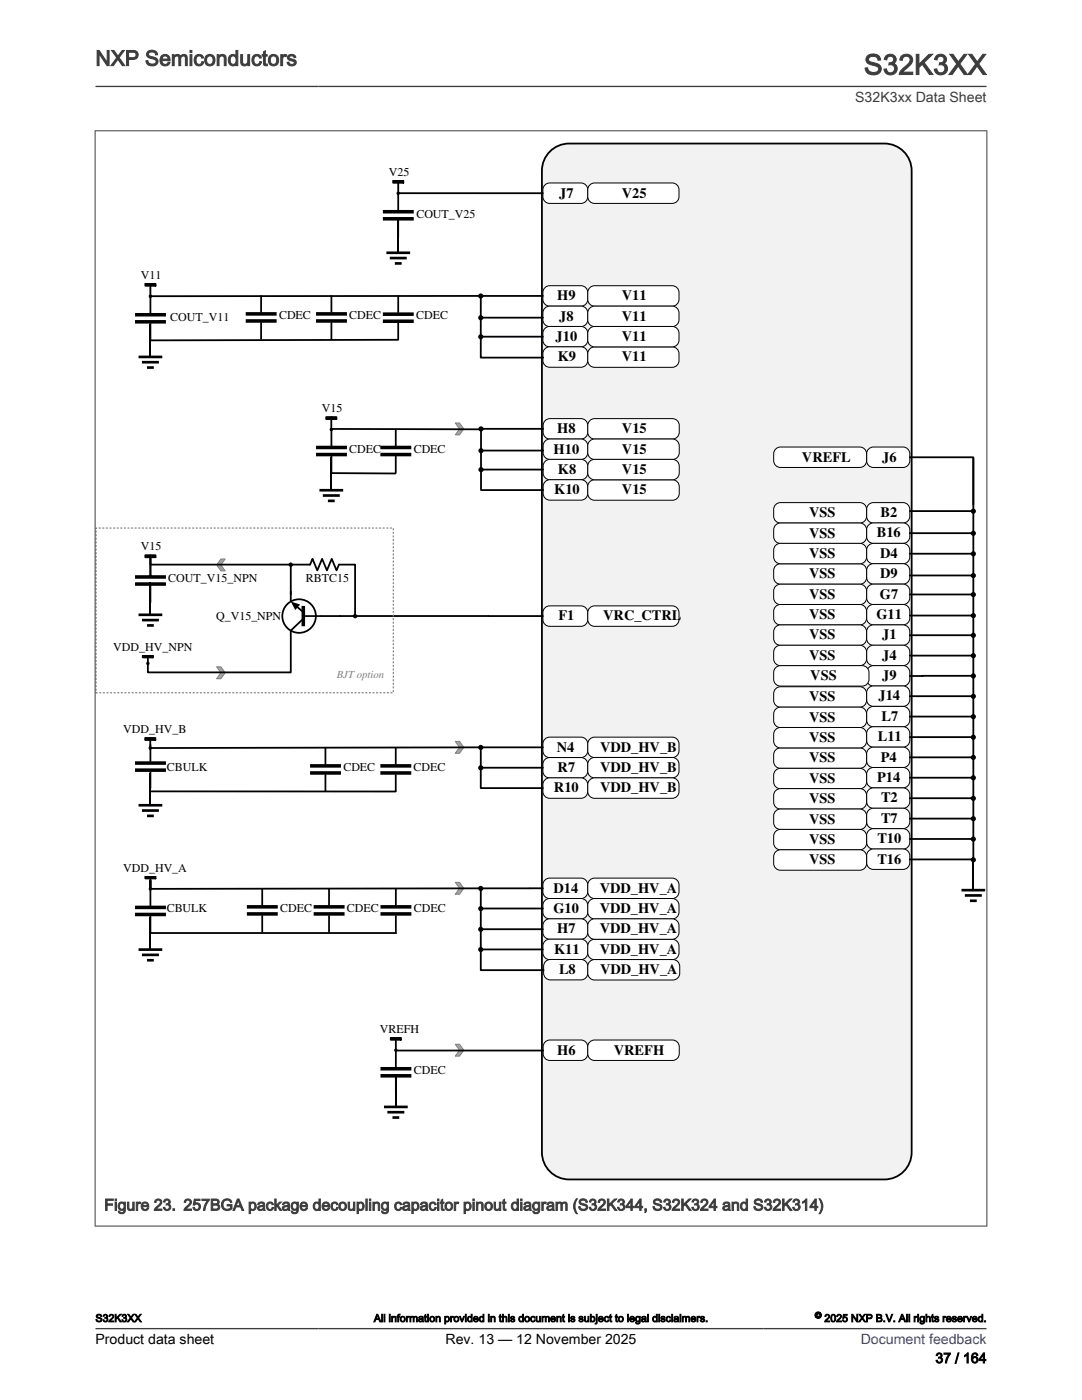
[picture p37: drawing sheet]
<svg xmlns="http://www.w3.org/2000/svg" width="216mm" height="279mm" viewBox="0 0 216 279" stroke-linecap="round" stroke-linejoin="round" font-family="sans-serif">
<defs><g id="words">
<text font-size="5.6" fill="#3c3c3c" x="172.4" y="14.9">S32K3XX</text>
<text font-size="4.2" fill="#3c3c3c" x="19" y="13.1">NXP Semiconductors</text>
<text font-size="3.2" fill="#3c3c3c" x="20.8" y="241.6">Figure 23. 257BGA package decoupling capacitor pinout diagram (S32K344, S32K324 and S32K314)</text>
<g font-size="2.9">
<text x="111.6" y="39.4">J7</text>
<text x="124.1" y="39.4">V25</text>
<text x="111.2" y="59.9">H9</text>
<text x="124.1" y="59.9">V11</text>
<text x="111.6" y="64">J8</text>
<text x="124.1" y="64">V11</text>
<text x="110.9" y="68">J10</text>
<text x="124.1" y="68.1">V11</text>
<text x="111.3" y="72.1">K9</text>
<text x="124.1" y="72.1">V11</text>
<text x="111.2" y="86.4">H8</text>
<text x="124.1" y="86.4">V15</text>
<text x="110.5" y="90.5">H10</text>
<text x="111.3" y="94.6">K8</text>
<text x="124.1" y="90.5">V15</text>
<text x="124.1" y="94.6">V15</text>
<text x="160" y="92.1">VREFL</text>
<text x="176" y="92.1">J6</text>
<text x="110.6" y="98.6">K10</text>
<text x="124.1" y="98.7">V15</text>
<text x="161.4" y="103.2">VSS</text>
<text x="161.4" y="107.3">VSS</text>
<text x="175" y="107.3">B16</text>
<text x="175.7" y="103.2">B2</text>
<text x="161.4" y="111.3">VSS</text>
<text x="175.6" y="111.3">D4</text>
<text x="161.4" y="115.4">VSS</text>
<text x="161.4" y="119.5">VSS</text>
<text x="175.6" y="119.5">G7</text>
<text x="175.6" y="115.4">D9</text>
<text x="111.4" y="123.8">F1</text>
<text x="120.4" y="123.8">VRC_CTRL</text>
<text x="161.4" y="123.5">VSS</text>
<text x="174.9" y="123.5">G11</text>
<text x="161.4" y="127.6">VSS</text>
<text x="161.4" y="131.7">VSS</text>
<text x="176" y="127.6">J1</text>
<text x="176" y="131.7">J4</text>
<text x="161.7" y="135.7">VSS</text>
<text x="176" y="135.7">J9</text>
<text x="161.4" y="140">VSS</text>
<text x="175.3" y="139.8">J14</text>
<text x="175.9" y="143.9">L7</text>
<text x="161.4" y="144">VSS</text>
<text x="161.4" y="148.1">VSS</text>
<text x="175.2" y="147.9">L11</text>
<text x="111.1" y="150">N4</text>
<text x="111.3" y="154.1">R7</text>
<text x="119.7" y="150">VDD_HV_B</text>
<text x="119.7" y="154.1">VDD_HV_B</text>
<text x="161.4" y="152.2">VSS</text>
<text x="175.7" y="152">P4</text>
<text x="110.5" y="158.1">R10</text>
<text x="119.7" y="158.1">VDD_HV_B</text>
<text x="161.4" y="156.2">VSS</text>
<text x="161.4" y="160.3">VSS</text>
<text x="175" y="156.1">P14</text>
<text x="175.8" y="160.1">T2</text>
<text x="161.4" y="164.4">VSS</text>
<text x="175.8" y="164.2">T7</text>
<text x="161.4" y="168.4">VSS</text>
<text x="161.4" y="172.5">VSS</text>
<text x="175.1" y="168.3">T10</text>
<text x="175.1" y="172.3">T16</text>
<text x="110.4" y="178.1">D14</text>
<text x="119.7" y="178.1">VDD_HV_A</text>
<text x="110.4" y="182.2">G10</text>
<text x="119.7" y="182.2">VDD_HV_A</text>
<text x="110.6" y="190.3">K11</text>
<text x="111.2" y="186.3">H7</text>
<text x="119.7" y="190.4">VDD_HV_A</text>
<text x="119.7" y="186.3">VDD_HV_A</text>
<text x="111.5" y="194.4">L8</text>
<text x="119.7" y="194.4">VDD_HV_A</text>
<text x="111.2" y="210.5">H6</text>
<text x="122.5" y="210.5">VREFH</text>
</g>
<text font-size="2.8" fill="#3c3c3c" x="170.6" y="20.4">S32K3xx Data Sheet</text>
<g font-size="2.8">
<text x="19.1" y="268.1">Product data sheet</text>
<text x="88.9" y="268.1">Rev. 13 — 12 November 2025</text>
<text x="186.7" y="272">37 / 164</text>
</g>
<text font-size="2.8" fill="#00f" x="171.7" y="268.1">Document feedback</text>
<g font-size="2.4">
<text x="77.6" y="35.1">V25</text>
<text x="83.1" y="43.5">COUT_V25</text>
<text x="28.1" y="55.7">V11</text>
<text x="34" y="64.1">COUT_V11</text>
<text x="55.7" y="63.7">CDEC</text>
<text x="69.7" y="63.7">CDEC</text>
<text x="83" y="63.7">CDEC</text>
<text x="64.2" y="82.3">V15</text>
<text x="69.7" y="90.3">CDEC</text>
<text x="82.5" y="90.3">CDEC</text>
<text x="28.1" y="109.8">V15</text>
<text x="33.6" y="116.2">COUT_V15_NPN</text>
<text x="61" y="116.2">RBTC15</text>
<text x="43.1" y="123.7">Q_V15_NPN</text>
<text x="22.6" y="129.8">VDD_HV_NPN</text>
<text x="24.6" y="146.3">VDD_HV_B</text>
<text x="33.3" y="153.9">CBULK</text>
<text x="68.5" y="153.9">CDEC</text>
<text x="82.5" y="153.9">CDEC</text>
<text x="24.6" y="174">VDD_HV_A</text>
<text x="33.3" y="182">CBULK</text>
<text x="55.9" y="182">CDEC</text>
<text x="69.2" y="182">CDEC</text>
<text x="82.6" y="182">CDEC</text>
<text x="75.8" y="206.1">VREFH</text>
<text x="82.6" y="214.3">CDEC</text>
</g>
<text font-size="2.2" fill="#7f7f7f" x="67.2" y="135.3">BJT option</text>
<g font-size="2.1">
<text x="19" y="263.8">S32K3XX</text>
<text x="74.6" y="263.8">All information provided in this document is subject to legal disclaimers.</text>
<text x="164.5" y="263.8">2025 NXP B.V. All rights reserved.</text>
</g>
<text font-size="1.8" x="162.6" y="263.1">©</text>
</g></defs>
<path d="M109.7 30.2a5.4 5.4 0 0 1 3.9-1.6h62.9a5.4 5.4 0 0 1 5.4 5.5v195.9a5.4 5.4 0 0 1-5.4 5.4h-62.9a5.4 5.4 0 0 1-5.5-5.4v-195.9a5.4 5.4 0 0 1 1.6-3.9z" fill-rule="evenodd" fill="#f2f2f2" stroke="#000" stroke-width=".36"/>
<g fill="#a5a5a5" stroke="#7f7f7f" stroke-width=".2">
<path d="M90.8 84.4h.9l.8 1.2-.8 1.2h-.9l.9-1.2z" fill-rule="evenodd"/>
<path d="M90.8 148h.9l.8 1.2-.8 1.1h-.9l.9-1.1z" fill-rule="evenodd"/>
</g>
<g fill="#000">
<path d="M29 147.3h2v.4h-2zM29.8 149.3a.16 .16 0 0 0 .3 0 .16 .16 0 0 0-.3 0z" fill-rule="evenodd"/>
<path d="M26.9 151.9v.7h6.2v-.7zM26.9 153.3v.8h6.2v-.8z" fill-rule="evenodd"/>
<path d="M61.9 152.5v.7h6.1v-.7zM61.9 153.9v.7h6.1v-.7z" fill-rule="evenodd"/>
<path d="M75.9 152.5v.7h6.2v-.7zM75.9 153.9v.7h6.2v-.7z" fill-rule="evenodd"/>
</g>
<path d="M30 148.6v3.4M30 154v6.5M64.9 149.2v3.4M64.9 154.5v3.5M79 149.2v3.4M79 154.5v3.5" fill="none" stroke="#000" stroke-width=".35"/>
<path d="M27.6 160.7h4.8M28.3 161.8h3.4M29.3 162.8h1.4" fill="none" stroke="#000" stroke-width=".53"/>
<g fill="none" stroke="#000" stroke-width=".36">
<path d="M29 147.3h2v.4h-2zM30 147.3v2"/>
<circle cx="30" cy="149.3" r=".16"/>
</g>
<path d="M24.6 144.2h10.8v2.8h-10.8z" fill-rule="evenodd" fill="#fff"/>
<path d="M75.9 212.9v.7h6.2v-.7zM75.9 214.3v.8h6.2v-.8z" fill-rule="evenodd" fill="#000"/>
<path d="M194.2 171.2v6.2M79 209.6v3.4M79 214.4v6.3" fill="none" stroke="#000" stroke-width=".35"/>
<path d="M191.8 177.7h4.8M192.5 178.7h3.4M193.5 179.8h1.4M76.6 220.9h4.8M77.3 222h3.4M78.3 223h1.4" fill="none" stroke="#000" stroke-width=".53"/>
<path d="M30.2 157.9l48.8 .1" fill="none" stroke="#000" stroke-width=".36"/>
<path d="M90.8 208.4h.9l.8 1.2-.8 1.2h-.9l.9-1.2z" fill-rule="evenodd" fill="#a5a5a5" stroke="#7f7f7f" stroke-width=".2"/>
<g fill="#000">
<path d="M78.4 36.1h2.1v.4h-2.1zM79.3 38.6a.16 .16 0 0 0 .3 0 .16 .16 0 0 0-.3 0z" fill-rule="evenodd"/>
<path d="M76.4 41.9v.7h6.2v-.7zM76.4 43.3v.7h6.2v-.7z" fill-rule="evenodd"/>
</g>
<path d="M79.5 38.6v3.4M79.5 43.9v6.3" fill="none" stroke="#000" stroke-width=".35"/>
<path d="M77.1 50.4h4.7M77.8 51.5h3.4M78.8 52.6h1.3" fill="none" stroke="#000" stroke-width=".53"/>
<g fill="none" stroke="#000" stroke-width=".36">
<path d="M78.4 36.1h2.1v.4h-2.1zM79.5 36.1v2.5"/>
<circle cx="79.5" cy="38.6" r=".16"/>
</g>
<path d="M77.6 33h3.8v2.8h-3.8z" fill-rule="evenodd" fill="#fff"/>
<g fill="#fff" stroke="#000" stroke-width=".2">
<path d="M108.6 57.6l.7-.5 .4-.1h6.2a1.36 1.36 0 0 1 1.4 1.4v1.3a1.36 1.36 0 0 1-1.4 1.4h-6.2a1.36 1.36 0 0 1-1.4-1.4v-1.3z" fill-rule="evenodd"/>
<path d="M108.6 61.6l.7-.4 .4-.1h6.2a1.36 1.36 0 0 1 1.4 1.3v1.4a1.36 1.36 0 0 1-1.4 1.4h-6.2a1.36 1.36 0 0 1-1.4-1.4v-1.4z" fill-rule="evenodd"/>
<path d="M108.6 65.7l.7-.5 .4-.1h6.2a1.36 1.36 0 0 1 1.4 1.4v1.4a1.36 1.36 0 0 1-1.4 1.3h-6.2a1.36 1.36 0 0 1-1.4-1.3v-1.4z" fill-rule="evenodd"/>
<path d="M108.6 69.8l.7-.5 .4-.1h6.2a1.36 1.36 0 0 1 1.4 1.4v1.3a1.36 1.36 0 0 1-1.4 1.4h-6.2a1.36 1.36 0 0 1-1.4-1.4v-1.3z" fill-rule="evenodd"/>
<path d="M108.6 121.5l.7-.5 .4-.1h6.2a1.36 1.36 0 0 1 1.4 1.4v1.3a1.36 1.36 0 0 1-1.4 1.4h-6.2a1.36 1.36 0 0 1-1.4-1.4v-1.3z" fill-rule="evenodd"/>
<path d="M108.6 37.1l.7-.5 .4-.1h6.2a1.36 1.36 0 0 1 1.4 1.4v1.3a1.36 1.36 0 0 1-1.4 1.4h-6.2a1.36 1.36 0 0 1-1.4-1.4v-1.3z" fill-rule="evenodd"/>
<path d="M108.6 147.7l.7-.5 .4-.1h6.2a1.36 1.36 0 0 1 1.4 1.4v1.3a1.36 1.36 0 0 1-1.4 1.4h-6.2a1.36 1.36 0 0 1-1.4-1.4v-1.3z" fill-rule="evenodd"/>
<path d="M108.6 151.7l.7-.4 .4-.1h6.2a1.36 1.36 0 0 1 1.4 1.3v1.4a1.36 1.36 0 0 1-1.4 1.4h-6.2a1.36 1.36 0 0 1-1.4-1.4v-1.4z" fill-rule="evenodd"/>
<path d="M108.6 155.8l.7-.5 .4-.1h6.2a1.36 1.36 0 0 1 1.4 1.4v1.4a1.36 1.36 0 0 1-1.4 1.3h-6.2a1.36 1.36 0 0 1-1.4-1.3v-1.4z" fill-rule="evenodd"/>
<path d="M108.6 175.8l.7-.5 .4-.1h6.2a1.36 1.36 0 0 1 1.4 1.4v1.4a1.36 1.36 0 0 1-1.4 1.3h-6.2a1.36 1.36 0 0 1-1.4-1.3v-1.4z" fill-rule="evenodd"/>
<path d="M108.6 179.9l.7-.5 .4-.1h6.2a1.36 1.36 0 0 1 1.4 1.4v1.3a1.36 1.36 0 0 1-1.4 1.4h-6.2a1.36 1.36 0 0 1-1.4-1.4v-1.3z" fill-rule="evenodd"/>
<path d="M108.6 183.9l.7-.5h.4h6.2a1.36 1.36 0 0 1 1.4 1.3v1.4a1.36 1.36 0 0 1-1.4 1.3h-6.2a1.36 1.36 0 0 1-1.4-1.3v-1.4z" fill-rule="evenodd"/>
<path d="M108.6 188l.7-.5 .4-.1h6.2a1.36 1.36 0 0 1 1.4 1.4v1.4a1.36 1.36 0 0 1-1.4 1.3h-6.2a1.36 1.36 0 0 1-1.4-1.3v-1.4z" fill-rule="evenodd"/>
<path d="M108.6 208.1l.7-.5h.4h6.2a1.36 1.36 0 0 1 1.4 1.3v1.4a1.36 1.36 0 0 1-1.4 1.3h-6.2a1.36 1.36 0 0 1-1.3-1.3v-1.4z" fill-rule="evenodd"/>
<path d="M173.2 89.8l.6-.5 .5-.1h5.9a1.36 1.36 0 0 1 1.3 1.4v1.3a1.36 1.36 0 0 1-1.3 1.4h-5.9a1.36 1.36 0 0 1-1.4-1.4v-1.3z" fill-rule="evenodd"/>
<path d="M173.2 100.9l.6-.5 .5-.1h5.9a1.36 1.36 0 0 1 1.3 1.4v1.3a1.36 1.36 0 0 1-1.3 1.4h-5.9a1.36 1.36 0 0 1-1.4-1.4v-1.3z" fill-rule="evenodd"/>
<path d="M173.2 104.9l.6-.5h.5h5.9a1.36 1.36 0 0 1 1.3 1.3v1.4a1.36 1.36 0 0 1-1.3 1.3h-5.9a1.36 1.36 0 0 1-1.4-1.3v-1.4z" fill-rule="evenodd"/>
<path d="M173.2 109l.6-.5 .5-.1h5.9a1.36 1.36 0 0 1 1.3 1.4v1.4a1.36 1.36 0 0 1-1.3 1.3h-5.9a1.36 1.36 0 0 1-1.4-1.3v-1.4z" fill-rule="evenodd"/>
<path d="M173.2 113.1l.6-.5 .5-.1h5.9a1.36 1.36 0 0 1 1.3 1.4v1.3a1.36 1.36 0 0 1-1.3 1.4h-5.9a1.36 1.36 0 0 1-1.4-1.4v-1.3z" fill-rule="evenodd"/>
<path d="M173.2 117.1l.6-.5h.5h5.9a1.36 1.36 0 0 1 1.3 1.3v1.4a1.36 1.36 0 0 1-1.3 1.4h-5.9a1.36 1.36 0 0 1-1.4-1.4v-1.4z" fill-rule="evenodd"/>
<path d="M173.2 121.2l.6-.5 .5-.1h5.9a1.36 1.36 0 0 1 1.3 1.4v1.4a1.36 1.36 0 0 1-1.3 1.3h-5.9a1.36 1.36 0 0 1-1.4-1.3v-1.4z" fill-rule="evenodd"/>
<path d="M173.2 125.3l.6-.5 .5-.1h5.9a1.36 1.36 0 0 1 1.3 1.4v1.3a1.36 1.36 0 0 1-1.3 1.4h-5.9a1.36 1.36 0 0 1-1.4-1.4v-1.3z" fill-rule="evenodd"/>
<path d="M173.2 129.3l.6-.5h.5h5.9a1.36 1.36 0 0 1 1.3 1.3v1.4a1.36 1.36 0 0 1-1.3 1.3h-5.9a1.36 1.36 0 0 1-1.4-1.3v-1.4z" fill-rule="evenodd"/>
<path d="M173.2 133.4l.6-.5 .5-.1h5.9a1.36 1.36 0 0 1 1.3 1.4v1.4a1.36 1.36 0 0 1-1.3 1.3h-5.9a1.36 1.36 0 0 1-1.4-1.3v-1.4z" fill-rule="evenodd"/>
<path d="M173.2 137.5l.6-.5 .5-.1h5.9a1.36 1.36 0 0 1 1.3 1.4v1.3a1.36 1.36 0 0 1-1.3 1.4h-5.9a1.36 1.36 0 0 1-1.4-1.4v-1.3z" fill-rule="evenodd"/>
<path d="M173.2 141.5l.6-.5h.5h5.9a1.36 1.36 0 0 1 1.3 1.3v1.4a1.36 1.36 0 0 1-1.3 1.4h-5.9a1.36 1.36 0 0 1-1.4-1.4v-1.4z" fill-rule="evenodd"/>
<path d="M173.2 145.6l.6-.5 .5-.1h5.9a1.36 1.36 0 0 1 1.3 1.4v1.4a1.36 1.36 0 0 1-1.3 1.3h-5.9a1.36 1.36 0 0 1-1.4-1.3v-1.4z" fill-rule="evenodd"/>
<path d="M173.2 149.7l.6-.5 .5-.1h5.9a1.36 1.36 0 0 1 1.3 1.4v1.3a1.36 1.36 0 0 1-1.3 1.4h-5.9a1.36 1.36 0 0 1-1.4-1.4v-1.3z" fill-rule="evenodd"/>
<path d="M173.2 153.7l.6-.5h.5h5.9a1.36 1.36 0 0 1 1.3 1.3v1.4a1.36 1.36 0 0 1-1.3 1.3h-5.9a1.36 1.36 0 0 1-1.4-1.3v-1.4z" fill-rule="evenodd"/>
<path d="M173.2 157.8l.6-.5 .5-.1h5.9a1.36 1.36 0 0 1 1.3 1.4v1.4a1.36 1.36 0 0 1-1.3 1.3h-5.9a1.36 1.36 0 0 1-1.4-1.3v-1.4z" fill-rule="evenodd"/>
<path d="M173.2 161.9l.6-.5 .5-.1h5.9a1.36 1.36 0 0 1 1.3 1.4v1.3a1.36 1.36 0 0 1-1.3 1.4h-5.9a1.36 1.36 0 0 1-1.4-1.4v-1.3z" fill-rule="evenodd"/>
<path d="M173.2 165.9l.6-.5h.5h5.9a1.36 1.36 0 0 1 1.3 1.3v1.4a1.36 1.36 0 0 1-1.3 1.4h-5.9a1.36 1.36 0 0 1-1.4-1.4v-1.4z" fill-rule="evenodd"/>
<path d="M173.2 170l.6-.5 .5-.1h5.9a1.36 1.36 0 0 1 1.3 1.4v1.4a1.36 1.36 0 0 1-1.3 1.3h-5.9a1.36 1.36 0 0 1-1.4-1.3v-1.4z" fill-rule="evenodd"/>
<path d="M117.5 57.6l.7-.5 .4-.1h15.5a1.36 1.36 0 0 1 1.4 1.4v1.3a1.36 1.36 0 0 1-1.4 1.4h-15.5a1.36 1.36 0 0 1-1.3-1.4v-1.3z" fill-rule="evenodd"/>
<path d="M117.5 61.7l.7-.5 .4-.1h15.5a1.36 1.36 0 0 1 1.4 1.4v1.3a1.36 1.36 0 0 1-1.4 1.4h-15.5a1.36 1.36 0 0 1-1.3-1.4v-1.3z" fill-rule="evenodd"/>
<path d="M117.5 69.8l.7-.5 .4-.1h15.5a1.36 1.36 0 0 1 1.4 1.4v1.4a1.36 1.36 0 0 1-1.4 1.3h-15.5a1.36 1.36 0 0 1-1.3-1.3v-1.4z" fill-rule="evenodd"/>
<path d="M117.5 65.7l.7-.5h.4h15.5a1.36 1.36 0 0 1 1.4 1.3v1.4a1.36 1.36 0 0 1-1.4 1.3h-15.5a1.36 1.36 0 0 1-1.3-1.3v-1.4z" fill-rule="evenodd"/>
<path d="M117.5 121.5l.7-.5 .4-.1h15.5a1.36 1.36 0 0 1 1.4 1.4v1.3a1.36 1.36 0 0 1-1.4 1.4h-15.5a1.36 1.36 0 0 1-1.3-1.4v-1.3z" fill-rule="evenodd"/>
<path d="M117.5 37.1l.7-.5 .4-.1h15.5a1.36 1.36 0 0 1 1.4 1.4v1.3a1.36 1.36 0 0 1-1.4 1.4h-15.5a1.36 1.36 0 0 1-1.3-1.4v-1.3z" fill-rule="evenodd"/>
<path d="M117.5 147.7l.7-.5 .4-.1h15.5a1.36 1.36 0 0 1 1.4 1.4v1.3a1.36 1.36 0 0 1-1.4 1.4h-15.5a1.36 1.36 0 0 1-1.3-1.4v-1.3z" fill-rule="evenodd"/>
<path d="M117.5 151.7l.7-.5h.4h15.5a1.36 1.36 0 0 1 1.4 1.3v1.4a1.36 1.36 0 0 1-1.4 1.3h-15.5a1.36 1.36 0 0 1-1.3-1.3v-1.4z" fill-rule="evenodd"/>
<path d="M117.5 155.8l.7-.5 .4-.1h15.5a1.36 1.36 0 0 1 1.4 1.4v1.4a1.36 1.36 0 0 1-1.4 1.3h-15.5a1.36 1.36 0 0 1-1.3-1.3v-1.4z" fill-rule="evenodd"/>
<path d="M117.5 175.8l.7-.5 .4-.1h15.5a1.36 1.36 0 0 1 1.4 1.4v1.4a1.36 1.36 0 0 1-1.4 1.3h-15.5a1.36 1.36 0 0 1-1.3-1.3v-1.4z" fill-rule="evenodd"/>
<path d="M117.5 179.9l.7-.5 .4-.1h15.5a1.36 1.36 0 0 1 1.4 1.4v1.3a1.36 1.36 0 0 1-1.4 1.4h-15.5a1.36 1.36 0 0 1-1.3-1.4v-1.3z" fill-rule="evenodd"/>
<path d="M117.5 188l.7-.5h.4h15.5a1.36 1.36 0 0 1 1.4 1.3v1.4a1.36 1.36 0 0 1-1.4 1.3h-15.5a1.36 1.36 0 0 1-1.3-1.3v-1.4z" fill-rule="evenodd"/>
<path d="M117.5 183.9l.7-.5h.4h15.5a1.36 1.36 0 0 1 1.4 1.3v1.4a1.36 1.36 0 0 1-1.4 1.4h-15.5a1.36 1.36 0 0 1-1.3-1.4v-1.4z" fill-rule="evenodd"/>
<path d="M117.5 208.1l.7-.5h.4h15.6a1.36 1.36 0 0 1 1.3 1.3v1.4a1.36 1.36 0 0 1-1.3 1.3h-15.6a1.36 1.36 0 0 1-1.3-1.3v-1.4z" fill-rule="evenodd"/>
<path d="M154.6 89.8l.7-.5 .4-.1h15.9a1.36 1.36 0 0 1 1.3 1.4v1.3a1.36 1.36 0 0 1-1.3 1.4h-15.9a1.36 1.36 0 0 1-1.3-1.4v-1.3z" fill-rule="evenodd"/>
<path d="M154.6 100.9l.7-.5 .4-.1h15.9a1.36 1.36 0 0 1 1.3 1.4v1.3a1.36 1.36 0 0 1-1.3 1.4h-15.9a1.36 1.36 0 0 1-1.3-1.4v-1.3z" fill-rule="evenodd"/>
<path d="M154.6 104.9l.7-.5h.4h15.9a1.36 1.36 0 0 1 1.3 1.3v1.4a1.36 1.36 0 0 1-1.3 1.4h-15.9a1.36 1.36 0 0 1-1.3-1.4v-1.4z" fill-rule="evenodd"/>
<path d="M154.6 113.1l.7-.5 .4-.1h15.9a1.36 1.36 0 0 1 1.3 1.4v1.3a1.36 1.36 0 0 1-1.3 1.4h-15.9a1.36 1.36 0 0 1-1.3-1.4v-1.3z" fill-rule="evenodd"/>
<path d="M154.6 117.1l.7-.4 .4-.1h15.9a1.36 1.36 0 0 1 1.3 1.3v1.4a1.36 1.36 0 0 1-1.3 1.4h-15.9a1.36 1.36 0 0 1-1.3-1.4v-1.4z" fill-rule="evenodd"/>
<path d="M154.6 121.2l.7-.5 .4-.1h15.9a1.36 1.36 0 0 1 1.3 1.4v1.4a1.36 1.36 0 0 1-1.3 1.3h-15.9a1.36 1.36 0 0 1-1.3-1.3v-1.4z" fill-rule="evenodd"/>
<path d="M154.6 125.3l.7-.5 .4-.1h15.9a1.36 1.36 0 0 1 1.3 1.4v1.3a1.36 1.36 0 0 1-1.3 1.4h-15.9a1.36 1.36 0 0 1-1.3-1.4v-1.3z" fill-rule="evenodd"/>
<path d="M154.6 129.3l.7-.5h.4h15.9a1.36 1.36 0 0 1 1.3 1.3v1.4a1.36 1.36 0 0 1-1.3 1.4h-15.9a1.36 1.36 0 0 1-1.3-1.4v-1.4z" fill-rule="evenodd"/>
<path d="M154.6 133.4l.7-.5 .4-.1h16.3a1.36 1.36 0 0 1 1.4 1.4v1.4a1.36 1.36 0 0 1-1.4 1.3h-16.3a1.36 1.36 0 0 1-1.3-1.3v-1.4z" fill-rule="evenodd"/>
<path d="M154.6 109l.7-.5 .4-.1h15.9a1.36 1.36 0 0 1 1.3 1.4v1.4a1.36 1.36 0 0 1-1.3 1.3h-15.9a1.36 1.36 0 0 1-1.3-1.3v-1.4z" fill-rule="evenodd"/>
<path d="M154.6 137.6l.7-.5h.4h15.9a1.36 1.36 0 0 1 1.3 1.3v1.4a1.36 1.36 0 0 1-1.3 1.3h-15.9a1.36 1.36 0 0 1-1.3-1.3v-1.4z" fill-rule="evenodd"/>
<path d="M154.6 141.7l.7-.5 .4-.1h15.9a1.36 1.36 0 0 1 1.3 1.4v1.4a1.36 1.36 0 0 1-1.3 1.3h-15.9a1.36 1.36 0 0 1-1.3-1.3v-1.4z" fill-rule="evenodd"/>
<path d="M154.6 149.8l.7-.5h.4h15.9a1.36 1.36 0 0 1 1.3 1.3v1.4a1.36 1.36 0 0 1-1.3 1.3h-15.9a1.36 1.36 0 0 1-1.3-1.3v-1.4z" fill-rule="evenodd"/>
<path d="M154.6 153.9l.7-.5 .4-.1h15.9a1.36 1.36 0 0 1 1.3 1.4v1.4a1.36 1.36 0 0 1-1.3 1.3h-15.9a1.36 1.36 0 0 1-1.3-1.3v-1.4z" fill-rule="evenodd"/>
<path d="M154.6 157.9l.7-.4 .4-.1h15.9a1.36 1.36 0 0 1 1.3 1.3v1.4a1.36 1.36 0 0 1-1.3 1.4h-15.9a1.36 1.36 0 0 1-1.3-1.4v-1.4z" fill-rule="evenodd"/>
<path d="M154.6 162l.7-.5h.4h15.9a1.36 1.36 0 0 1 1.3 1.3v1.4a1.36 1.36 0 0 1-1.3 1.3h-15.9a1.36 1.36 0 0 1-1.3-1.3v-1.4z" fill-rule="evenodd"/>
<path d="M154.6 166.1l.7-.5 .4-.1h15.9a1.36 1.36 0 0 1 1.3 1.4v1.3a1.36 1.36 0 0 1-1.3 1.4h-15.9a1.36 1.36 0 0 1-1.3-1.4v-1.3z" fill-rule="evenodd"/>
<path d="M154.6 170.1l.7-.4 .4-.1h15.9a1.36 1.36 0 0 1 1.3 1.3v1.4a1.36 1.36 0 0 1-1.3 1.4h-15.9a1.36 1.36 0 0 1-1.3-1.4v-1.4z" fill-rule="evenodd"/>
<path d="M154.6 145.7l.7-.4 .4-.1h15.9a1.36 1.36 0 0 1 1.3 1.3v1.4a1.36 1.36 0 0 1-1.3 1.4h-15.9a1.36 1.36 0 0 1-1.3-1.4v-1.4z" fill-rule="evenodd"/>
</g>
<g fill="none" stroke="#000" stroke-width=".36">
<path d="M79.5 38.6h28.8M95.9 59.4v3.7M95.9 63.7v3.2M95.9 67.5v3.9h12.5M96.3 63.4h12M96.3 67.2h12M181.5 91.3h12.7v9.5M194.2 91.5v10.2M181.5 102h12.4M181.5 106.4h12.4M181.5 110.5h12.4M181.5 114.8h12.4"/>
<path d="M181.5 118.6h12.4M194.2 102.3v3.8M194.2 106.7v3.5M194.2 110.8v3.7M194.2 115.2v3.1M194.2 119v3.5M97.4 122.9h10.9M181.5 122.8h12.4M181.5 126.8h12.4M181.5 130.8h12.4M181.5 138.9h12.4M193.9 134.9h-12.4"/>
<path d="M194.2 123.2v3.2M194.2 127.1v3.4M194.2 131.2v3.3M194.2 135.2v3.4M194.2 139.3v3.4M95.9 153.6v3.7h12.4M95.9 149.5v3.4M96.3 149.1h12M96.3 153.2h12M181.5 143h12.4M181.5 147.1h12.4M181.5 151.1h12.4"/>
<path d="M181.5 155.2h12.4M181.5 159.3h12.4M194.2 143.3v3.5M194.2 147.4v3.4M194.2 151.5v3.4M194.2 155.5v3.5M194.2 159.6v3.4M95.9 177.6v3.4M108.3 177.3h-12M181.5 163.4h12.4M181.5 167.4h12.4M181.5 171.5h12.7"/>
<path d="M194.2 163.7v3.4M194.2 167.8v3.4M95.9 181.7v3.4M96.3 181.3h12M96.3 185.4h12M79 209.6l29.4 .1"/>
</g>
<g fill="#000" stroke="#000" stroke-width=".36">
<circle cx="95.9" cy="59.1" r=".34"/>
<circle cx="95.9" cy="67.2" r=".34"/>
<circle cx="95.9" cy="63.4" r=".34"/>
<circle cx="194.2" cy="114.9" r=".34"/>
<circle cx="194.2" cy="106.4" r=".34"/>
<circle cx="194.2" cy="110.5" r=".34"/>
<circle cx="194.2" cy="118.7" r=".34"/>
<circle cx="194.2" cy="102" r=".34"/>
<circle cx="194.2" cy="122.9" r=".34"/>
<circle cx="194.2" cy="130.9" r=".34"/>
<circle cx="194.2" cy="134.9" r=".34"/>
<circle cx="194.2" cy="139" r=".34"/>
<circle cx="194.2" cy="126.8" r=".34"/>
<circle cx="95.9" cy="153.2" r=".34"/>
<circle cx="194.2" cy="159.3" r=".34"/>
<circle cx="194.2" cy="147.1" r=".34"/>
<circle cx="194.2" cy="155.2" r=".34"/>
<circle cx="194.2" cy="143" r=".34"/>
<circle cx="194.2" cy="151.2" r=".34"/>
<circle cx="95.9" cy="177.3" r=".34"/>
<circle cx="194.2" cy="163.4" r=".34"/>
<circle cx="194.2" cy="167.5" r=".34"/>
<circle cx="95.9" cy="181.3" r=".34"/>
<circle cx="95.9" cy="185.5" r=".34"/>
</g>
<path d="M90.8 176.1h.9l.8 1.2-.8 1.2h-.9l.9-1.2z" fill-rule="evenodd" fill="#a5a5a5" stroke="#7f7f7f" stroke-width=".2"/>
<g fill="#000">
<path d="M29 174.9h2v.4h-2zM29.9 177.4a.16 .16 0 0 0 .3 0 .16 .16 0 0 0-.3 0z" fill-rule="evenodd"/>
<path d="M26.9 180.7v.7h6.2v-.7zM26.9 182.2v.7h6.2v-.7z" fill-rule="evenodd"/>
</g>
<path d="M30 177.4v3.4M30 182.8v6.5" fill="none" stroke="#000" stroke-width=".35"/>
<path d="M27.6 189.5h4.8M28.3 190.6h3.4M29.3 191.6h1.4" fill="none" stroke="#000" stroke-width=".53"/>
<g fill="none" stroke="#000" stroke-width=".36">
<path d="M29 174.9h2v.4h-2zM30 174.9v2.5"/>
<circle cx="30" cy="177.4" r=".16"/>
</g>
<path d="M24.6 171.8h10.9v2.9h-10.9z" fill-rule="evenodd" fill="#fff"/>
<g fill="none" stroke="#000" stroke-width=".36">
<path d="M95.6 59.1h-65.6M96.3 59.1h12M95.6 149.1l-65.6 .2M30 177.4v-1.7v1.7M95.6 177.3l-65.6 .1M29.9 186.2h49.2M78 207.1h2v.4h-2zM79 207.1v2.5"/>
<circle cx="79" cy="209.6" r=".16"/>
</g>
<g fill="#000">
<path d="M49.3 180.6v.7h6.1v-.7zM49.3 182v.7h6.1v-.7z" fill-rule="evenodd"/>
<path d="M62.6 180.6v.7h6.2v-.7zM62.6 182v.7h6.2v-.7z" fill-rule="evenodd"/>
<path d="M75.9 180.6v.7h6.2v-.7zM75.9 182v.7h6.2v-.7z" fill-rule="evenodd"/>
<path d="M78 207.1h2v.4h-2zM78.8 209.6a.16 .16 0 0 0 .3 0 .16 .16 0 0 0-.3 0z" fill-rule="evenodd"/>
</g>
<path d="M52.3 177.3v3.4M65.7 177.3v3.4M79 177.3v3.4M52.3 182.7v3.4M65.7 182.7v3.4M79 182.7v3.4" fill="none" stroke="#000" stroke-width=".35"/>
<circle cx="95.9" cy="149.2" r=".34" fill="#000" stroke="#000" stroke-width=".36"/>
<path d="M75.8 204h6.4v2.9h-6.4z" fill-rule="evenodd" fill="#fff"/>
<g fill="#a5a5a5" stroke="#7f7f7f" stroke-width=".2">
<path d="M43.2 133.1h.9l.8 1.2-.8 1.2h-.9l.9-1.2z" fill-rule="evenodd"/>
<path d="M44.1 111.6h.8l-.8 1.1 .8 1.2h-.8l-.9-1.2z" fill-rule="evenodd"/>
</g>
<g fill="none" stroke="#000" stroke-width=".35">
<path d="M58 118.5v1.5M59.4 121.2l.9 .8M60.3 123.7l-2.3 2.2v1.5M60.9 123h3.2"/>
<circle cx="59.7" cy="122.9" r="3.3"/>
</g>
<g fill="#000">
<path d="M28.5 130.8h2v.4h-2zM29.3 132.4a.2 .2 0 0 0 .4 0 .2 .2 0 0 0-.4 0z" fill-rule="evenodd"/>
<path d="M58 120l.9 1.8 1-1.1zM60.2 120.9h.7v4.1h-.7z" fill-rule="evenodd"/>
</g>
<g fill="none" stroke="#000" stroke-width=".36">
<path d="M58 118v.5M58.4 112.7h3.5l.5-1.2 .9 2.3 1-2.3 .9 2.3 1-2.3 1 2.3 .4-1.1h3.3v9.9M28.5 130.8h2v.4h-2zM29.5 130.8v1.6M58 127.4v6.8h-28.5v-1.8M71.2 122.9h26.2"/>
<circle cx="29.5" cy="132.4" r=".16"/>
</g>
<circle cx="70.9" cy="123" r=".34" fill="#000" stroke="#000" stroke-width=".2"/>
<path d="M22.6 127.7h13.8v2.9h-13.8z" fill-rule="evenodd" fill="#fff"/>
<path d="M29 110.8h2v.4h-2zM29.9 115a.16 .16 0 0 0 .3 0 .16 .16 0 0 0-.3 0z" fill-rule="evenodd" fill="#000"/>
<g fill="none" stroke="#000" stroke-width=".36">
<path d="M29 110.8h2v.4h-2zM30 110.8v4.2"/>
<circle cx="30" cy="115" r=".16"/>
</g>
<path d="M28.1 107.7h3.8v2.9h-3.8z" fill-rule="evenodd" fill="#fff"/>
<path d="M26.9 114.8v.7h6.2v-.7zM26.9 116.2v.7h6.2v-.7z" fill-rule="evenodd" fill="#000"/>
<path d="M30 111.4v3.5M30 116.2v6.3" fill="none" stroke="#000" stroke-width=".35"/>
<path d="M66.1 85.6l29.5 .1M30 111.4v1.3h27.7M58 113v5.5M70.5 122.9h-6.4" fill="none" stroke="#000" stroke-width=".36"/>
<circle cx="58" cy="112.7" r=".34" fill="#000" stroke="#000" stroke-width=".2"/>
<path d="M27.6 122.7h4.8M28.3 123.8h3.4M29.3 124.8h1.4" fill="none" stroke="#000" stroke-width=".53"/>
<path d="M19.2 105.4h59.3v32.9h-59.3z" fill="none" stroke="#7f7f7f" stroke-width=".24" stroke-dasharray=".2 .5"/>
<g fill="#fff" stroke="#000" stroke-width=".2">
<path d="M108.6 84.1l.7-.5 .4-.1h6.2a1.36 1.36 0 0 1 1.4 1.4v1.4a1.36 1.36 0 0 1-1.4 1.3h-6.2a1.36 1.36 0 0 1-1.3-1.3v-1.4z" fill-rule="evenodd"/>
<path d="M108.6 88.2l.7-.5 .4-.1h6.2a1.36 1.36 0 0 1 1.4 1.4v1.3a1.36 1.36 0 0 1-1.4 1.4h-6.2a1.36 1.36 0 0 1-1.3-1.4v-1.3z" fill-rule="evenodd"/>
<path d="M108.6 92.2l.7-.5h.4h6.2a1.36 1.36 0 0 1 1.4 1.3v1.4a1.36 1.36 0 0 1-1.4 1.4h-6.2a1.36 1.36 0 0 1-1.3-1.4v-1.4z" fill-rule="evenodd"/>
<path d="M108.6 96.3l.7-.5 .4-.1h6.2a1.36 1.36 0 0 1 1.4 1.4v1.4a1.36 1.36 0 0 1-1.4 1.3h-6.2a1.36 1.36 0 0 1-1.3-1.3v-1.4z" fill-rule="evenodd"/>
<path d="M117.5 84.1l.7-.5 .4-.1h15.6a1.36 1.36 0 0 1 1.3 1.4v1.4a1.36 1.36 0 0 1-1.3 1.3h-15.6a1.36 1.36 0 0 1-1.3-1.3v-1.4z" fill-rule="evenodd"/>
<path d="M117.5 88.2l.7-.5 .4-.1h15.6a1.36 1.36 0 0 1 1.3 1.4v1.3a1.36 1.36 0 0 1-1.3 1.4h-15.6a1.36 1.36 0 0 1-1.3-1.4v-1.3z" fill-rule="evenodd"/>
<path d="M117.5 96.3l.7-.5h.4h15.6a1.36 1.36 0 0 1 1.3 1.3v1.4a1.36 1.36 0 0 1-1.3 1.3h-15.6a1.36 1.36 0 0 1-1.3-1.3v-1.4z" fill-rule="evenodd"/>
<path d="M117.5 92.2l.7-.5h.4h15.6a1.36 1.36 0 0 1 1.3 1.3v1.4a1.36 1.36 0 0 1-1.3 1.4h-15.6a1.36 1.36 0 0 1-1.3-1.4v-1.4z" fill-rule="evenodd"/>
</g>
<g fill="none" stroke="#000" stroke-width=".36">
<path d="M29 56.6h2v.4h-2zM30 56.6v2.5M96 90.3v3.1M96 94.1v3.7h12.4M96 85.9v3.7M96.3 89.9h12.1M96.3 93.7h12.1M96.3 85.6h12.1"/>
<circle cx="30" cy="59.1" r=".16"/>
</g>
<g fill="#000" stroke="#000" stroke-width=".36">
<circle cx="96" cy="85.6" r=".34"/>
<circle cx="96" cy="93.7" r=".34"/>
<circle cx="96" cy="89.9" r=".34"/>
</g>
<g fill="#000">
<path d="M29 56.6h2v.4h-2zM29.9 59.1a.16 .16 0 0 0 .3 0 .16 .16 0 0 0-.3 0z" fill-rule="evenodd"/>
<path d="M26.9 62.5v.7h6.2v-.7zM26.9 63.9v.7h6.2v-.7z" fill-rule="evenodd"/>
<path d="M49 62.3v.7h6.2v-.7zM49 63.7v.7h6.2v-.7z" fill-rule="evenodd"/>
<path d="M63.1 62.3v.7h6.1v-.7zM63.1 63.7v.7h6.1v-.7z" fill-rule="evenodd"/>
<path d="M76.4 62.3v.8h6.2v-.8zM76.4 63.8v.7h6.2v-.7z" fill-rule="evenodd"/>
</g>
<path d="M30 59.1v3.5M52.1 58.9v3.5M66.1 58.9v3.5M79.5 59v3.4M30 64.5v6.5M52.1 64.3v3.5M66.1 64.3v3.5M79.5 64.4v3.4" fill="none" stroke="#000" stroke-width=".35"/>
<path d="M27.6 71.2h4.8M28.3 72.3h3.4M29.3 73.4h1.4" fill="none" stroke="#000" stroke-width=".53"/>
<path d="M28.1 53.5h3.8v2.9h-3.8z" fill-rule="evenodd" fill="#fff"/>
<path d="M30 59.1v-1.7v1.7" fill="none" stroke="#000" stroke-width=".2"/>
<g fill="none" stroke="#000" stroke-width=".36">
<path d="M79.5 67.8l-49.5 .1M65.1 83.2h2v.4h-2zM66.1 83.2v2.5"/>
<circle cx="66.1" cy="85.7" r=".16"/>
</g>
<g fill="#000">
<path d="M65.1 83.2h2v.4h-2zM65.9 85.7a.2 .2 0 0 0 .4 0 .2 .2 0 0 0-.4 0z" fill-rule="evenodd"/>
<path d="M63.1 89v.7h6.1v-.7zM63.1 90.4v.7h6.1v-.7z" fill-rule="evenodd"/>
<path d="M75.9 89v.7h6.2v-.7zM75.9 90.4v.7h6.2v-.7z" fill-rule="evenodd"/>
</g>
<path d="M66.1 91.4v6.2M66.1 85.6v3.4M66.1 91v3.4M79 85.6v3.4M79 91v3.4" fill="none" stroke="#000" stroke-width=".35"/>
<path d="M63.7 97.8h4.8M64.4 98.9h3.4M65.4 100h1.4" fill="none" stroke="#000" stroke-width=".53"/>
<path d="M64.2 80.1h3.8v2.9h-3.8z" fill-rule="evenodd" fill="#fff"/>
<path d="M66.1 94.4l12.8 .1" fill="none" stroke="#000" stroke-width=".36"/>
<g fill="#fff" stroke="#000" stroke-width=".2">
<path d="M108.7 192l.7-.4 .4-.1h6.1a1.36 1.36 0 0 1 1.4 1.3v1.4a1.36 1.36 0 0 1-1.4 1.4h-6.1a1.36 1.36 0 0 1-1.3-1.4v-1.4z" fill-rule="evenodd"/>
<path d="M117.5 192.1l.7-.5 .4-.1h15.7a1.36 1.36 0 0 1 1.3 1.4v1.3a1.36 1.36 0 0 1-1.3 1.4h-15.7a1.36 1.36 0 0 1-1.3-1.4v-1.3z" fill-rule="evenodd"/>
</g>
<path d="M95.9 189.8v3.8h12.6M95.9 185.8v3.3M96.3 189.5h12" fill="none" stroke="#000" stroke-width=".36"/>
<g fill="#000" stroke="#000" stroke-width=".36">
<circle cx="194.2" cy="171.6" r=".34"/>
<circle cx="95.9" cy="189.5" r=".34"/>
</g>
<path d="M18.9 26.1h178.1M19 26v218.8M196.9 26v218.8M18.9 244.7h178.1" fill="none" stroke="#3c3c3c" stroke-width=".2"/>
<path d="M19 17.3h177.8M19 265.2h177.8" fill="none" stroke="#3c3c3c" stroke-width=".26"/>
<use href="#words"/>
</svg>
